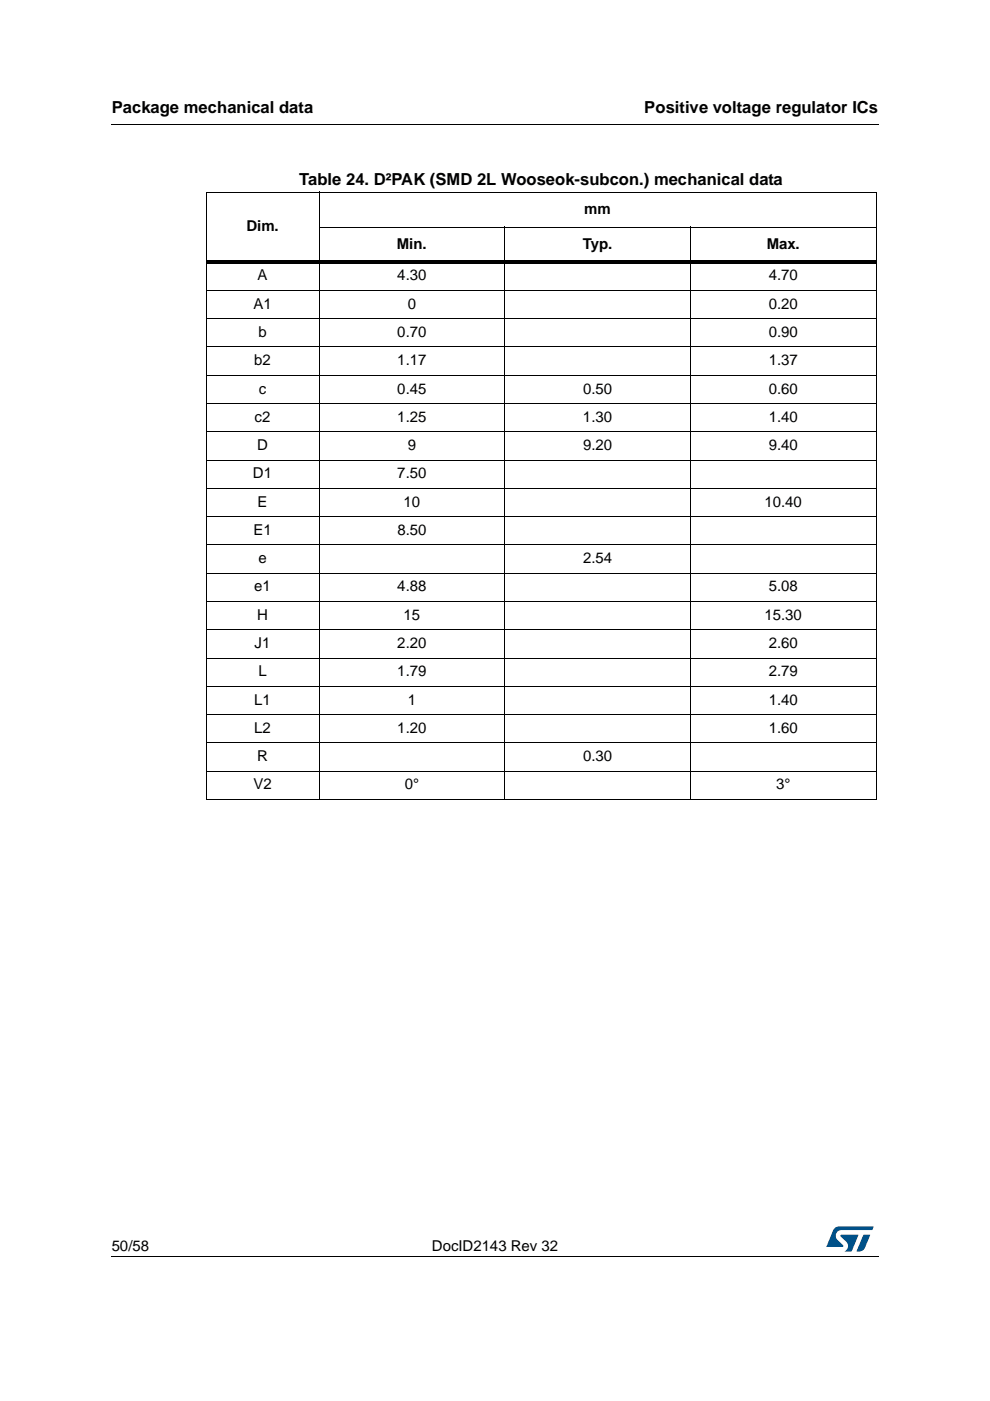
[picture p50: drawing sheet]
<svg xmlns="http://www.w3.org/2000/svg" width="210mm" height="297mm" viewBox="0 0 210 297" stroke-linecap="round" stroke-linejoin="round" font-family="sans-serif">
<defs><g id="words">
<g font-size="3.5">
<text x="23.7" y="23.9">Package mechanical data</text>
<text x="136.6" y="23.9">Positive voltage regulator ICs</text>
<text x="63.5" y="39.2">Table 24. D²PAK (SMD 2L Wooseok-subcon.) mechanical data</text>
</g>
<g font-size="3.2">
<text x="123.9" y="45.3">mm</text>
<text x="52.2" y="49">Dim.</text>
<text x="84.2" y="52.7">Min.</text>
<text x="123.6" y="52.7">Typ.</text>
<text x="162.6" y="52.7">Max.</text>
<text x="54.6" y="59.4">A</text>
<text x="84.2" y="59.4">4.30</text>
<text x="163" y="59.4">4.70</text>
<text x="53.7" y="65.4">A1</text>
<text x="86.4" y="65.4">0</text>
<text x="163" y="65.4">0.20</text>
<text x="54.8" y="71.4">b</text>
<text x="84.2" y="71.4">0.70</text>
<text x="163" y="71.4">0.90</text>
<text x="53.9" y="77.4">b2</text>
<text x="84.2" y="77.4">1.17</text>
<text x="163" y="77.4">1.37</text>
<text x="54.9" y="83.4">c</text>
<text x="84.2" y="83.4">0.45</text>
<text x="123.6" y="83.4">0.50</text>
<text x="163" y="83.4">0.60</text>
<text x="54" y="89.4">c2</text>
<text x="84.2" y="89.4">1.25</text>
<text x="123.6" y="89.4">1.30</text>
<text x="163" y="89.4">1.40</text>
<text x="54.5" y="95.4">D</text>
<text x="86.4" y="95.4">9</text>
<text x="123.6" y="95.4">9.20</text>
<text x="163" y="95.4">9.40</text>
<text x="53.6" y="101.4">D1</text>
<text x="84.2" y="101.4">7.50</text>
<text x="54.6" y="107.4">E</text>
<text x="85.6" y="107.4">10</text>
<text x="162.1" y="107.4">10.40</text>
<text x="53.7" y="113.4">E1</text>
<text x="84.3" y="113.4">8.50</text>
<text x="54.8" y="119.4">e</text>
<text x="123.6" y="119.4">2.54</text>
<text x="53.9" y="125.4">e1</text>
<text x="84.2" y="125.4">4.88</text>
<text x="163" y="125.4">5.08</text>
<text x="54.5" y="131.4">H</text>
<text x="85.6" y="131.4">15</text>
<text x="162.1" y="131.4">15.30</text>
<text x="54" y="137.4">J1</text>
<text x="84.2" y="137.4">2.20</text>
<text x="163" y="137.4">2.60</text>
<text x="54.8" y="143.4">L</text>
<text x="84.2" y="143.4">1.79</text>
<text x="163" y="143.4">2.79</text>
<text x="53.9" y="149.4">L1</text>
<text x="86.4" y="149.4">1</text>
<text x="163" y="149.4">1.40</text>
<text x="53.9" y="155.4">L2</text>
<text x="84.2" y="155.4">1.20</text>
<text x="163" y="155.4">1.60</text>
<text x="54.5" y="161.4">R</text>
<text x="123.6" y="161.4">0.30</text>
<text x="53.7" y="167.4">V2</text>
<text x="85.8" y="167.4">0°</text>
<text x="164.6" y="167.4">3°</text>
<text x="23.7" y="265.1">50/58</text>
<text x="91.6" y="265.1">DocID2143 Rev 32</text>
</g>
</g></defs>
<path d="M23.6 26.2l.1 .2zM23.6 266.3l.1 .1z" fill="#000"/>
<path d="M23.7 26.3h162.6M23.7 266.4h162.6" fill="none" stroke="#000" stroke-width=".21"/>
<path d="M175.2 260h10v5.3h-10z" fill="#fff"/>
<g fill="#005189">
<path d="M176.9 260.5l1-.5 7.3 .1-.3 .7h-6.4a1.31 1.31 0 0 0-1.3 1.1 1.31 1.31 0 0 0 .8 1.4l.7 .7 .1 .3-3.6 .1z"/>
<path d="M183.1 261.8h1.4l-.6 1.6a2.16 2.16 0 0 1-1.3 1.9l-1-.1z"/>
<path d="M178.3 261.8l3.7 .1-1.4 3.3-1.5 .1a1.43 1.43 0 0 0 .6-1.7l-1.4-1.4z"/>
</g>
<g fill="none" stroke="#000" stroke-width=".21">
<path d="M43.6 40.7h142.2M43.7 40.8v128.6M67.6 48.1h118.2M67.6 40.6v129M107 48v121.6M146.4 48v121.6M185.8 40.8v128.6M43.6 61.6h142.2M43.6 67.6h142.2M43.6 73.5h142.2M43.6 79.5h142.2M43.6 85.6h142.2"/>
<path d="M43.6 91.5h142.2M43.6 97.5h142.2M43.6 103.5h142.2M43.6 109.5h142.2M43.6 115.5h142.2M43.6 121.5h142.2M43.6 127.5h142.2M43.6 133.5h142.2M43.6 139.5h142.2M43.6 145.5h142.2M43.6 151.5h142.2M43.6 157.5h142.2"/>
<path d="M43.6 163.5h142.2M43.6 169.5h142.2"/>
</g>
<path d="M43.6 55.2h142.2v.7h-142.2z" fill="#000"/>
<use href="#words"/>
</svg>
